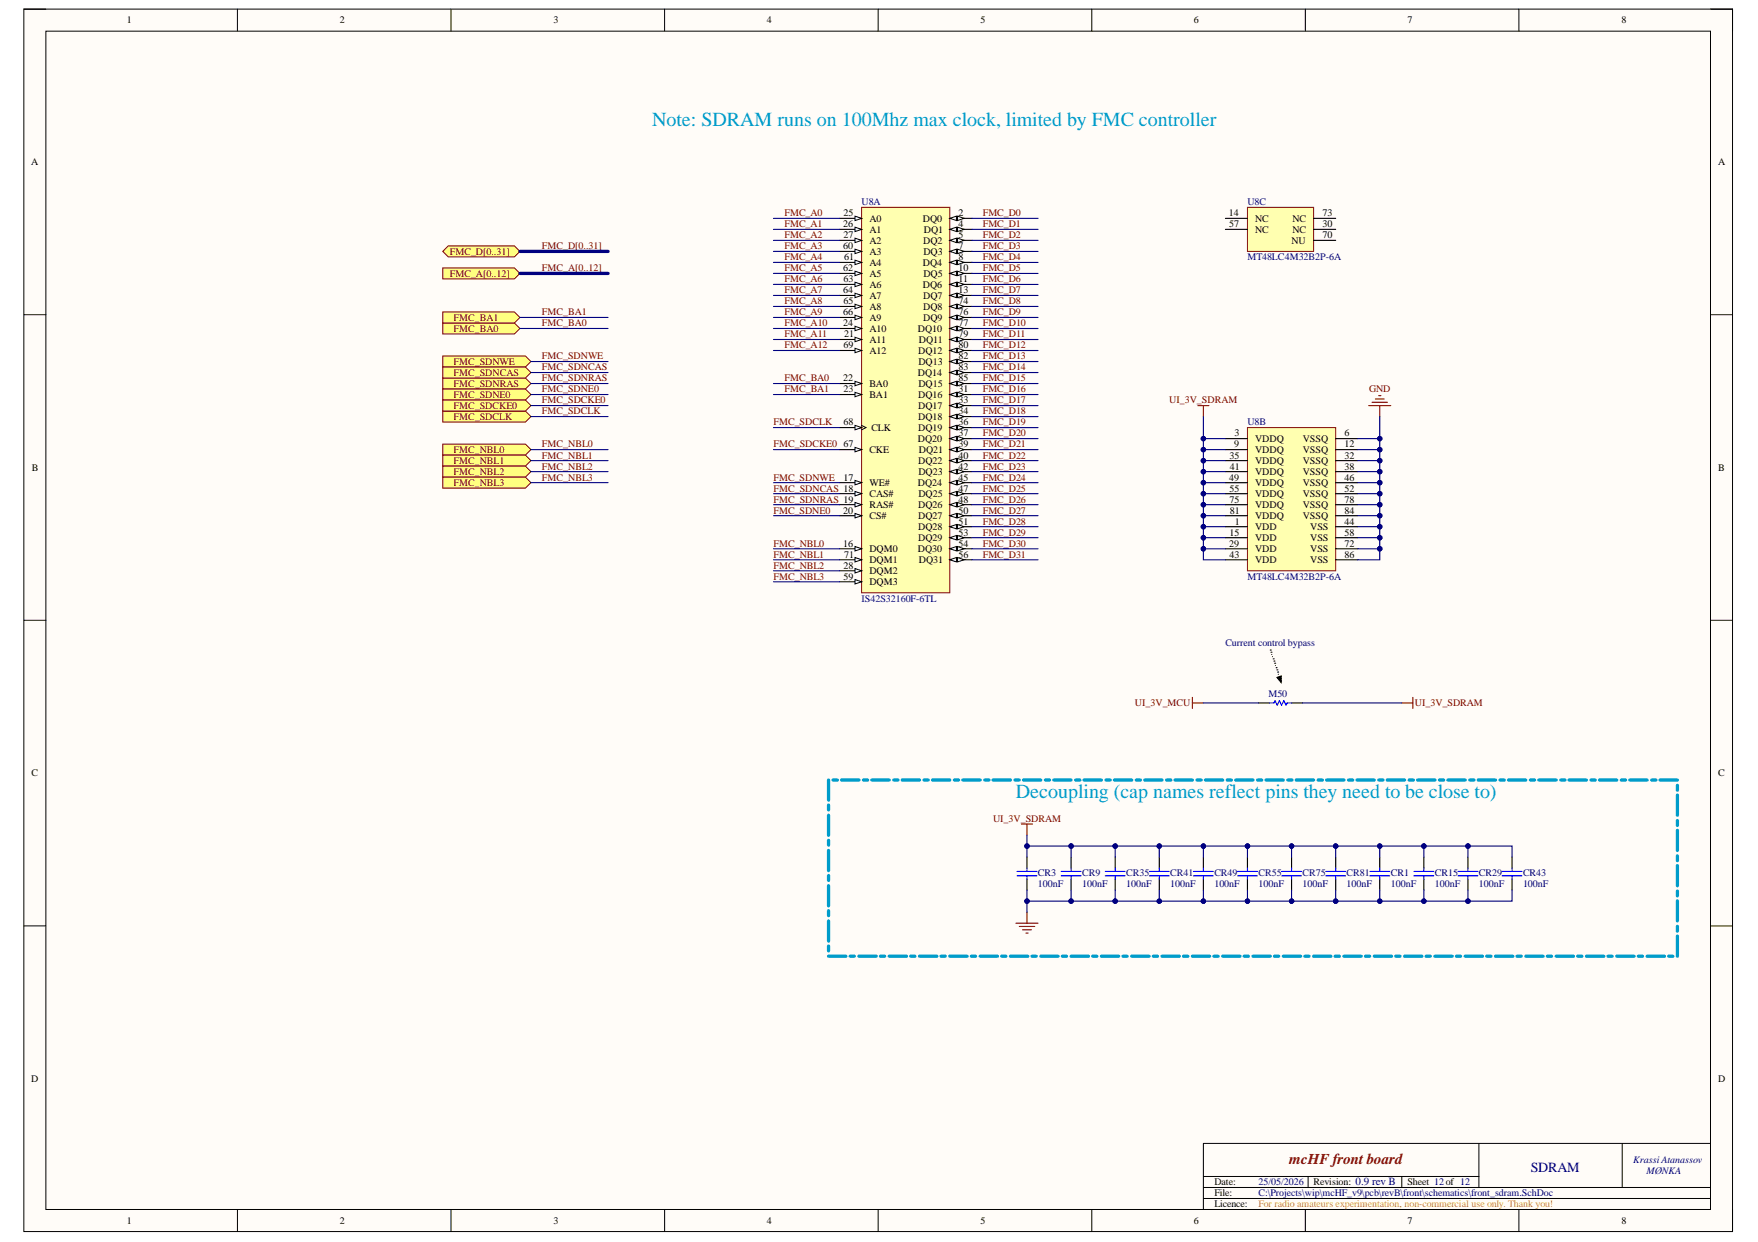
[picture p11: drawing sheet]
<svg xmlns="http://www.w3.org/2000/svg" width="297mm" height="210mm" viewBox="0 0 297 210" stroke-linecap="round" stroke-linejoin="round" font-family="sans-serif">
<defs><g id="words">
<g font-size="3.4" fill="#009cca">
<text x="110.2" y="21.3">Note: SDRAM runs on 100Mhz max clock, limited by FMC controller</text>
<text x="171.6" y="134.8">Decoupling (cap names reflect pins they need to be close to)</text>
</g>
<text font-size="2.5" fill="#800000" x="217.8" y="196.8">mcHF front board</text>
<text font-size="2.4" fill="#000080" x="258.6" y="198.1">SDRAM</text>
<g font-size="1.7">
<text x="21.4" y="4">1</text>
<text x="57.4" y="4">2</text>
<text x="93.5" y="4">3</text>
<text x="129.6" y="4">4</text>
<text x="165.7" y="4">5</text>
<text x="201.7" y="4">6</text>
<text x="237.8" y="4">7</text>
<text x="274" y="4">8</text>
<text x="5.3" y="27.9">A</text>
<text x="290.3" y="27.9">A</text>
<text x="142.5" y="38.4">26</text>
<text x="142.5" y="36.6">25</text>
<text x="142.5" y="40.3">27</text>
<text x="146.9" y="37.5">A0</text>
<text x="146.9" y="39.3">A1</text>
<text x="146.9" y="41.2">A2</text>
<text x="155.9" y="37.5">DQ0</text>
<text x="156" y="41.2">DQ2</text>
<text x="156.1" y="39.3">DQ1</text>
<text x="162" y="36.6">2</text>
<text x="162" y="38.4">4</text>
<text x="162" y="40.3">5</text>
<text x="207.6" y="36.6">14</text>
<text x="207.7" y="38.4">57</text>
<text x="212.1" y="37.5">NC</text>
<text x="212.1" y="39.3">NC</text>
<text x="218.2" y="41.2">NU</text>
<text x="218.4" y="39.3">NC</text>
<text x="218.4" y="37.5">NC</text>
<text x="223.5" y="38.4">30</text>
<text x="223.5" y="40.3">70</text>
<text x="223.5" y="36.6">73</text>
<text x="142.5" y="42.1">60</text>
<text x="142.5" y="45.9">62</text>
<text x="142.5" y="47.7">63</text>
<text x="142.6" y="44">61</text>
<text x="146.9" y="43.1">A3</text>
<text x="146.9" y="44.9">A4</text>
<text x="146.9" y="46.8">A5</text>
<text x="155.9" y="44.9">DQ4</text>
<text x="156" y="43.1">DQ3</text>
<text x="156" y="46.8">DQ5</text>
<text x="162" y="42.1">7</text>
<text x="162" y="44">8</text>
<text x="162" y="45.9">10</text>
<text x="162" y="47.7">11</text>
<text x="142.5" y="49.6">64</text>
<text x="142.5" y="53.3">66</text>
<text x="142.5" y="51.4">65</text>
<text x="146.9" y="48.6">A6</text>
<text x="146.9" y="50.5">A7</text>
<text x="146.9" y="52.4">A8</text>
<text x="155.9" y="48.6">DQ6</text>
<text x="156" y="50.5">DQ7</text>
<text x="156" y="52.4">DQ8</text>
<text x="162" y="49.6">13</text>
<text x="162" y="51.4">74</text>
<text x="162" y="53.3">76</text>
<text x="142.5" y="55.2">24</text>
<text x="142.5" y="58.9">69</text>
<text x="142.6" y="57">21</text>
<text x="146.9" y="57.9">A11</text>
<text x="146.9" y="56.1">A10</text>
<text x="146.9" y="54.2">A9</text>
<text x="146.9" y="59.8">A12</text>
<text x="155.1" y="56.1">DQ10</text>
<text x="155.1" y="59.8">DQ12</text>
<text x="155.3" y="57.9">DQ11</text>
<text x="156" y="54.2">DQ9</text>
<text x="162" y="55.2">77</text>
<text x="162" y="57">79</text>
<text x="162" y="58.9">80</text>
<text x="142.5" y="64.4">22</text>
<text x="146.9" y="65.4">BA0</text>
<text x="155.1" y="63.5">DQ14</text>
<text x="155.2" y="61.7">DQ13</text>
<text x="155.2" y="65.4">DQ15</text>
<text x="162" y="60.7">82</text>
<text x="162" y="62.6">83</text>
<text x="162" y="64.4">85</text>
<text x="142.5" y="71.9">68</text>
<text x="142.5" y="66.3">23</text>
<text x="146.9" y="67.2">BA1</text>
<text x="155.1" y="67.2">DQ16</text>
<text x="155.1" y="69.1">DQ17</text>
<text x="155.1" y="71">DQ18</text>
<text x="162" y="66.3">31</text>
<text x="162" y="68.2">33</text>
<text x="162" y="70">34</text>
<text x="162" y="71.9">36</text>
<text x="142.5" y="75.6">67</text>
<text x="146.9" y="76.5">CKE</text>
<text x="147.2" y="72.8">CLK</text>
<text x="155.1" y="74.7">DQ20</text>
<text x="155.1" y="72.8">DQ19</text>
<text x="155.3" y="76.5">DQ21</text>
<text x="162" y="73.7">37</text>
<text x="162" y="75.6">39</text>
<text x="162" y="77.5">40</text>
<text x="207.7" y="77.5">35</text>
<text x="208.5" y="75.6">9</text>
<text x="208.6" y="73.7">3</text>
<text x="212.1" y="74.7">VDDQ</text>
<text x="212.1" y="76.5">VDDQ</text>
<text x="220.1" y="74.7">VSSQ</text>
<text x="220.1" y="76.5">VSSQ</text>
<text x="227.2" y="73.7">6</text>
<text x="227.2" y="75.6">12</text>
<text x="227.2" y="77.5">32</text>
<text x="5.4" y="79.6">B</text>
<text x="142.5" y="81.2">17</text>
<text x="146.9" y="82.2">WE#</text>
<text x="155.1" y="82.2">DQ24</text>
<text x="155.1" y="78.4">DQ22</text>
<text x="155.2" y="80.3">DQ23</text>
<text x="162" y="79.4">42</text>
<text x="162" y="81.2">45</text>
<text x="162" y="83.1">47</text>
<text x="207.7" y="81.2">49</text>
<text x="207.7" y="83.1">55</text>
<text x="207.8" y="79.4">41</text>
<text x="212.1" y="78.4">VDDQ</text>
<text x="212.1" y="80.3">VDDQ</text>
<text x="212.1" y="82.2">VDDQ</text>
<text x="220.1" y="78.4">VSSQ</text>
<text x="220.1" y="80.3">VSSQ</text>
<text x="220.1" y="82.2">VSSQ</text>
<text x="227.2" y="79.4">38</text>
<text x="227.2" y="81.2">46</text>
<text x="227.2" y="83.1">52</text>
<text x="290.3" y="79.6">B</text>
<text x="142.5" y="86.8">20</text>
<text x="146.9" y="84">CAS#</text>
<text x="146.9" y="85.9">RAS#</text>
<text x="146.9" y="87.7">CS#</text>
<text x="155.1" y="85.9">DQ26</text>
<text x="155.1" y="87.7">DQ27</text>
<text x="155.1" y="89.6">DQ28</text>
<text x="155.2" y="84">DQ25</text>
<text x="162" y="84.9">48</text>
<text x="162" y="86.8">50</text>
<text x="162" y="88.7">51</text>
<text x="207.7" y="84.9">75</text>
<text x="207.8" y="86.8">81</text>
<text x="208.6" y="88.7">1</text>
<text x="212.1" y="89.6">VDD</text>
<text x="212.1" y="84">VDDQ</text>
<text x="212.1" y="85.9">VDDQ</text>
<text x="212.1" y="87.7">VDDQ</text>
<text x="220.1" y="84">VSSQ</text>
<text x="220.1" y="85.9">VSSQ</text>
<text x="220.1" y="87.7">VSSQ</text>
<text x="221.4" y="89.6">VSS</text>
<text x="227.2" y="88.7">44</text>
<text x="227.2" y="84.9">78</text>
<text x="227.2" y="86.8">84</text>
<text x="142.5" y="92.4">16</text>
<text x="142.6" y="94.2">71</text>
<text x="146.9" y="93.3">DQM0</text>
<text x="146.9" y="95.2">DQM1</text>
<text x="155.1" y="93.3">DQ30</text>
<text x="155.1" y="91.5">DQ29</text>
<text x="155.3" y="95.2">DQ31</text>
<text x="162" y="90.5">53</text>
<text x="162" y="92.4">54</text>
<text x="162" y="94.2">56</text>
<text x="207.7" y="92.4">29</text>
<text x="207.7" y="90.5">15</text>
<text x="207.7" y="94.2">43</text>
<text x="212.1" y="91.5">VDD</text>
<text x="212.1" y="93.3">VDD</text>
<text x="212.1" y="95.2">VDD</text>
<text x="221.4" y="91.5">VSS</text>
<text x="221.4" y="93.3">VSS</text>
<text x="221.4" y="95.2">VSS</text>
<text x="227.2" y="90.5">58</text>
<text x="227.2" y="92.4">72</text>
<text x="227.2" y="94.2">86</text>
<text x="142.5" y="96.1">28</text>
<text x="142.5" y="98">59</text>
<text x="146.9" y="97">DQM2</text>
<text x="146.9" y="98.9">DQM3</text>
<text x="5.3" y="131.2">C</text>
<text x="290.3" y="131.2">C</text>
<text x="5.3" y="182.9">D</text>
<text x="290.3" y="182.9">D</text>
<text x="205.2" y="200.3">Date:</text>
<text x="205.2" y="202.2">File:</text>
<text x="221.9" y="200.3">Revision: 0.9 rev B</text>
<text x="237.8" y="200.3">Sheet 12 of 12</text>
<text x="21.4" y="206.8">1</text>
<text x="57.4" y="206.8">2</text>
<text x="93.5" y="206.8">3</text>
<text x="129.6" y="206.8">4</text>
<text x="165.7" y="206.8">5</text>
<text x="201.7" y="206.8">6</text>
<text x="205.2" y="204">Licence:</text>
<text x="237.8" y="206.8">7</text>
<text x="274" y="206.8">8</text>
</g>
<g font-size="1.7" fill="#000080">
<text x="145.6" y="34.7">U8A</text>
<text x="210.8" y="34.7">U8C</text>
<text x="210.8" y="44">MT48LC4M32B2P-6A</text>
<text x="210.8" y="71.9">U8B</text>
<text x="145.6" y="101.7">IS42S32160F-6TL</text>
<text x="210.8" y="98">MT48LC4M32B2P-6A</text>
<text x="207" y="109.1">Current control bypass</text>
<text x="214.3" y="117.9">M50</text>
<text x="175.4" y="148">CR3</text>
<text x="175.4" y="149.9">100nF</text>
<text x="182.8" y="148">CR9</text>
<text x="182.8" y="149.9">100nF</text>
<text x="190.3" y="148">CR35</text>
<text x="190.3" y="149.9">100nF</text>
<text x="197.7" y="148">CR41</text>
<text x="197.7" y="149.9">100nF</text>
<text x="205.2" y="148">CR49</text>
<text x="205.2" y="149.9">100nF</text>
<text x="212.6" y="148">CR55</text>
<text x="212.6" y="149.9">100nF</text>
<text x="220.1" y="148">CR75</text>
<text x="220.1" y="149.9">100nF</text>
<text x="227.5" y="148">CR81</text>
<text x="227.5" y="149.9">100nF</text>
<text x="235" y="148">CR1</text>
<text x="235" y="149.9">100nF</text>
<text x="242.4" y="148">CR15</text>
<text x="242.4" y="149.9">100nF</text>
<text x="249.9" y="148">CR29</text>
<text x="249.9" y="149.9">100nF</text>
<text x="257.3" y="148">CR43</text>
<text x="257.3" y="149.9">100nF</text>
<text x="275.9" y="196.6">Krassi Atanassov</text>
<text x="212.6" y="200.3">25/05/2026</text>
<text x="212.6" y="202.2">C:\Projects\wip\mcHF_v9\pcb\revB\front\schematics\front_sdram.SchDoc</text>
<text x="278.2" y="198.5">MØNKA</text>
</g>
<g font-size="1.7" fill="#800000">
<text x="132.6" y="36.6">FMC_A0</text>
<text x="132.6" y="38.4">FMC_A1</text>
<text x="132.6" y="40.3">FMC_A2</text>
<text x="166.1" y="36.6">FMC_D0</text>
<text x="166.1" y="38.4">FMC_D1</text>
<text x="166.1" y="40.3">FMC_D2</text>
<text x="76" y="46.8">FMC_A[0..12]</text>
<text x="76" y="43.1">FMC_D[0..31]</text>
<text x="91.6" y="42.1">FMC_D[0..31]</text>
<text x="91.6" y="45.9">FMC_A[0..12]</text>
<text x="132.6" y="42.1">FMC_A3</text>
<text x="132.6" y="44">FMC_A4</text>
<text x="132.6" y="45.9">FMC_A5</text>
<text x="132.6" y="47.7">FMC_A6</text>
<text x="166.1" y="42.1">FMC_D3</text>
<text x="166.1" y="44">FMC_D4</text>
<text x="166.1" y="45.9">FMC_D5</text>
<text x="166.1" y="47.7">FMC_D6</text>
<text x="91.6" y="53.3">FMC_BA1</text>
<text x="132.6" y="49.6">FMC_A7</text>
<text x="132.6" y="51.4">FMC_A8</text>
<text x="132.6" y="53.3">FMC_A9</text>
<text x="166.1" y="49.6">FMC_D7</text>
<text x="166.1" y="51.4">FMC_D8</text>
<text x="166.1" y="53.3">FMC_D9</text>
<text x="76.6" y="56.1">FMC_BA0</text>
<text x="76.6" y="54.2">FMC_BA1</text>
<text x="91.6" y="55.2">FMC_BA0</text>
<text x="132.6" y="55.2">FMC_A10</text>
<text x="132.6" y="57">FMC_A11</text>
<text x="132.6" y="58.9">FMC_A12</text>
<text x="166.1" y="55.2">FMC_D10</text>
<text x="166.1" y="57">FMC_D11</text>
<text x="166.1" y="58.9">FMC_D12</text>
<text x="76.6" y="61.7">FMC_SDNWE</text>
<text x="76.6" y="65.4">FMC_SDNRAS</text>
<text x="76.6" y="63.5">FMC_SDNCAS</text>
<text x="91.6" y="60.7">FMC_SDNWE</text>
<text x="91.6" y="62.6">FMC_SDNCAS</text>
<text x="91.6" y="64.4">FMC_SDNRAS</text>
<text x="132.6" y="64.4">FMC_BA0</text>
<text x="166.1" y="60.7">FMC_D13</text>
<text x="166.1" y="62.6">FMC_D14</text>
<text x="166.1" y="64.4">FMC_D15</text>
<text x="76.6" y="71">FMC_SDCLK</text>
<text x="76.6" y="67.2">FMC_SDNE0</text>
<text x="76.6" y="69.1">FMC_SDCKE0</text>
<text x="91.6" y="66.3">FMC_SDNE0</text>
<text x="91.6" y="68.2">FMC_SDCKE0</text>
<text x="91.6" y="70">FMC_SDCLK</text>
<text x="130.7" y="71.9">FMC_SDCLK</text>
<text x="132.6" y="66.3">FMC_BA1</text>
<text x="166.1" y="66.3">FMC_D16</text>
<text x="166.1" y="68.2">FMC_D17</text>
<text x="166.1" y="70">FMC_D18</text>
<text x="166.1" y="71.9">FMC_D19</text>
<text x="197.6" y="68.2">UI_3V_SDRAM</text>
<text x="231.3" y="66.3">GND</text>
<text x="76.6" y="76.5">FMC_NBL0</text>
<text x="91.6" y="75.6">FMC_NBL0</text>
<text x="91.6" y="77.5">FMC_NBL1</text>
<text x="130.7" y="75.6">FMC_SDCKE0</text>
<text x="166.1" y="73.7">FMC_D20</text>
<text x="166.1" y="75.6">FMC_D21</text>
<text x="166.1" y="77.5">FMC_D22</text>
<text x="76.6" y="78.4">FMC_NBL1</text>
<text x="76.6" y="80.3">FMC_NBL2</text>
<text x="76.6" y="82.2">FMC_NBL3</text>
<text x="91.6" y="79.4">FMC_NBL2</text>
<text x="91.6" y="81.2">FMC_NBL3</text>
<text x="130.7" y="81.2">FMC_SDNWE</text>
<text x="130.7" y="83.1">FMC_SDNCAS 18</text>
<text x="166.1" y="79.4">FMC_D23</text>
<text x="166.1" y="81.2">FMC_D24</text>
<text x="166.1" y="83.1">FMC_D25</text>
<text x="130.7" y="84.9">FMC_SDNRAS 19</text>
<text x="130.7" y="86.8">FMC_SDNE0</text>
<text x="166.1" y="84.9">FMC_D26</text>
<text x="166.1" y="86.8">FMC_D27</text>
<text x="166.1" y="88.7">FMC_D28</text>
<text x="130.7" y="94.2">FMC_NBL1</text>
<text x="130.7" y="92.4">FMC_NBL0</text>
<text x="166.1" y="90.5">FMC_D29</text>
<text x="166.1" y="92.4">FMC_D30</text>
<text x="166.1" y="94.2">FMC_D31</text>
<text x="130.7" y="98">FMC_NBL3</text>
<text x="130.7" y="96.1">FMC_NBL2</text>
<text x="191.8" y="119.4">UI_3V_MCU</text>
<text x="239.1" y="119.4">UI_3V_SDRAM</text>
<text x="167.8" y="138.9">UI_3V_SDRAM</text>
</g>
<text font-size="1.7" fill="#f90" x="212.6" y="204">For radio amateurs experimentation, non-commercial use only. Thank you!</text>
</g></defs>
<path d="M4 1.5h288.7v206.6h-288.7z" fill-rule="evenodd" fill="#fffcf8"/>
<path d="M4 1.5h288.7v206.6h-288.7z" fill="none" stroke="#000" stroke-width=".17"/>
<path d="M7.8 5.3h281.2v199.1h-281.2z" fill-rule="evenodd" fill="#fffcf8"/>
<g fill="none" stroke="#000" stroke-width=".17">
<path d="M4 1.5h3.8M7.8 5.3h281.2v199.1h-281.2zM40.1 1.5v3.8M76.2 1.5v3.8M112.3 1.5v3.8M148.4 1.5v3.8M184.5 1.5v3.8M220.6 1.5v3.8M256.6 1.5v3.8M289 1.5h3.7v3.8M4 53.2h3.8M289 53.2h3.7"/>
<path d="M4 104.8h3.8M289 104.8h3.7M4 156.5h3.8M289 156.5h3.7M203.3 198.8h46.6M221 198.8v1.9M236.9 198.8v1.9M249.9 193.2v7.5M274.1 193.2v7.5M289 193.2h-85.7v11.2M40.1 204.4v3.7M76.2 204.4v3.7"/>
<path d="M112.3 204.4v3.7M148.4 204.4v3.7M184.5 204.4v3.7M203.3 200.7h85.7M203.3 202.5h85.7M220.6 204.4v3.7M256.6 204.4v3.7M292.7 204.4v3.7"/>
</g>
<path d="M145.6 35h14.9v65.2h-14.9z" fill-rule="evenodd" fill="#ffffb0"/>
<path d="M145.6 35h14.9v65.2h-14.9z" fill="none" stroke="#800000" stroke-width=".17"/>
<path d="M160.5 36.9h3.7" fill="none" stroke="#000" stroke-width=".18"/>
<path d="M160.5 36.9l1.1-.4v.8z" fill="#f8fcff"/>
<path d="M160.5 36.9l1.1-.4v.8z" fill="none" stroke="#000" stroke-width=".17"/>
<path d="M161.8 36.5l1.1 .4-1.1 .4z" fill="#f8fcff"/>
<path d="M161.8 36.5l1.1 .4-1.1 .4z" fill="none" stroke="#000" stroke-width=".17"/>
<path d="M160.5 38.8h3.7" fill="none" stroke="#000" stroke-width=".18"/>
<path d="M160.5 38.8l1.1-.4v.7z" fill="#f8fcff"/>
<path d="M160.5 38.8l1.1-.4v.7z" fill="none" stroke="#000" stroke-width=".17"/>
<path d="M161.8 38.4l1.1 .4-1.1 .3z" fill="#f8fcff"/>
<path d="M161.8 38.4l1.1 .4-1.1 .3z" fill="none" stroke="#000" stroke-width=".17"/>
<path d="M160.5 40.6h3.7" fill="none" stroke="#000" stroke-width=".18"/>
<path d="M160.5 40.6l1.1-.3v.7z" fill="#f8fcff"/>
<path d="M160.5 40.6l1.1-.3v.7z" fill="none" stroke="#000" stroke-width=".17"/>
<path d="M161.8 40.3l1.1 .3-1.1 .4z" fill="#f8fcff"/>
<path d="M161.8 40.3l1.1 .3-1.1 .4z" fill="none" stroke="#000" stroke-width=".17"/>
<path d="M160.5 42.5h3.7" fill="none" stroke="#000" stroke-width=".18"/>
<path d="M160.5 42.5l1.1-.4v.8z" fill="#f8fcff"/>
<path d="M160.5 42.5l1.1-.4v.8z" fill="none" stroke="#000" stroke-width=".17"/>
<path d="M161.8 42.1l1.1 .4-1.1 .4z" fill="#f8fcff"/>
<path d="M161.8 42.1l1.1 .4-1.1 .4z" fill="none" stroke="#000" stroke-width=".17"/>
<path d="M160.5 44.3h3.7" fill="none" stroke="#000" stroke-width=".18"/>
<path d="M160.5 44.3l1.1-.3v.7z" fill="#f8fcff"/>
<path d="M160.5 44.3l1.1-.3v.7z" fill="none" stroke="#000" stroke-width=".17"/>
<path d="M161.8 44l1.1 .3-1.1 .4z" fill="#f8fcff"/>
<path d="M161.8 44l1.1 .3-1.1 .4z" fill="none" stroke="#000" stroke-width=".17"/>
<path d="M160.5 46.2h3.7" fill="none" stroke="#000" stroke-width=".18"/>
<path d="M160.5 46.2l1.1-.4v.8z" fill="#f8fcff"/>
<path d="M160.5 46.2l1.1-.4v.8z" fill="none" stroke="#000" stroke-width=".17"/>
<path d="M161.8 45.8l1.1 .4-1.1 .4z" fill="#f8fcff"/>
<path d="M161.8 45.8l1.1 .4-1.1 .4z" fill="none" stroke="#000" stroke-width=".17"/>
<path d="M160.5 48.1h3.7" fill="none" stroke="#000" stroke-width=".18"/>
<path d="M160.5 48.1l1.1-.4v.7z" fill="#f8fcff"/>
<path d="M160.5 48.1l1.1-.4v.7z" fill="none" stroke="#000" stroke-width=".17"/>
<path d="M161.8 47.7l1.1 .4-1.1 .3z" fill="#f8fcff"/>
<path d="M161.8 47.7l1.1 .4-1.1 .3z" fill="none" stroke="#000" stroke-width=".17"/>
<path d="M160.5 49.9h3.7" fill="none" stroke="#000" stroke-width=".18"/>
<path d="M160.5 49.9l1.1-.3v.7z" fill="#f8fcff"/>
<path d="M160.5 49.9l1.1-.3v.7z" fill="none" stroke="#000" stroke-width=".17"/>
<path d="M161.8 49.6l1.1 .3-1.1 .4z" fill="#f8fcff"/>
<path d="M161.8 49.6l1.1 .3-1.1 .4z" fill="none" stroke="#000" stroke-width=".17"/>
<path d="M141.9 92.7h3.7" fill="none" stroke="#000" stroke-width=".18"/>
<path d="M144.5 92.4l1.1 .3-1.1 .4z" fill="#f8fcff"/>
<path d="M144.5 92.4l1.1 .3-1.1 .4z" fill="none" stroke="#000" stroke-width=".17"/>
<path d="M141.9 57.4h3.7" fill="none" stroke="#000" stroke-width=".18"/>
<path d="M144.5 57l1.1 .4-1.1 .3z" fill="#f8fcff"/>
<path d="M144.5 57l1.1 .4-1.1 .3z" fill="none" stroke="#000" stroke-width=".17"/>
<path d="M141.9 55.5h3.7" fill="none" stroke="#000" stroke-width=".18"/>
<path d="M144.5 55.1l1.1 .4-1.1 .4z" fill="#f8fcff"/>
<path d="M144.5 55.1l1.1 .4-1.1 .4z" fill="none" stroke="#000" stroke-width=".17"/>
<path d="M141.9 36.9h3.7" fill="none" stroke="#000" stroke-width=".18"/>
<path d="M144.5 36.5l1.1 .4-1.1 .4z" fill="#f8fcff"/>
<path d="M144.5 36.5l1.1 .4-1.1 .4z" fill="none" stroke="#000" stroke-width=".17"/>
<path d="M141.9 38.8h3.7" fill="none" stroke="#000" stroke-width=".18"/>
<path d="M144.5 38.4l1.1 .4-1.1 .3z" fill="#f8fcff"/>
<path d="M144.5 38.4l1.1 .4-1.1 .3z" fill="none" stroke="#000" stroke-width=".17"/>
<path d="M141.9 40.6h3.7" fill="none" stroke="#000" stroke-width=".18"/>
<path d="M144.5 40.3l1.1 .3-1.1 .4z" fill="#f8fcff"/>
<path d="M144.5 40.3l1.1 .3-1.1 .4z" fill="none" stroke="#000" stroke-width=".17"/>
<path d="M141.9 96.5h3.7" fill="none" stroke="#000" stroke-width=".18"/>
<path d="M144.5 96.1l1.1 .4-1.1 .3z" fill="#f8fcff"/>
<path d="M144.5 96.1l1.1 .4-1.1 .3z" fill="none" stroke="#000" stroke-width=".17"/>
<path d="M160.5 66.7h3.7" fill="none" stroke="#000" stroke-width=".18"/>
<path d="M160.5 66.7l1.1-.4v.8z" fill="#f8fcff"/>
<path d="M160.5 66.7l1.1-.4v.8z" fill="none" stroke="#000" stroke-width=".17"/>
<path d="M161.8 66.3l1.1 .4-1.1 .4z" fill="#f8fcff"/>
<path d="M161.8 66.3l1.1 .4-1.1 .4z" fill="none" stroke="#000" stroke-width=".17"/>
<path d="M160.5 68.5h3.7" fill="none" stroke="#000" stroke-width=".18"/>
<path d="M160.5 68.5l1.1-.3v.7z" fill="#f8fcff"/>
<path d="M160.5 68.5l1.1-.3v.7z" fill="none" stroke="#000" stroke-width=".17"/>
<path d="M161.8 68.2l1.1 .3-1.1 .4z" fill="#f8fcff"/>
<path d="M161.8 68.2l1.1 .3-1.1 .4z" fill="none" stroke="#000" stroke-width=".17"/>
<path d="M160.5 70.4h3.7" fill="none" stroke="#000" stroke-width=".18"/>
<path d="M160.5 70.4l1.1-.4v.8z" fill="#f8fcff"/>
<path d="M160.5 70.4l1.1-.4v.8z" fill="none" stroke="#000" stroke-width=".17"/>
<path d="M161.8 70l1.1 .4-1.1 .4z" fill="#f8fcff"/>
<path d="M161.8 70l1.1 .4-1.1 .4z" fill="none" stroke="#000" stroke-width=".17"/>
<path d="M160.5 72.3h3.7" fill="none" stroke="#000" stroke-width=".18"/>
<path d="M160.5 72.3l1.1-.4v.7z" fill="#f8fcff"/>
<path d="M160.5 72.3l1.1-.4v.7z" fill="none" stroke="#000" stroke-width=".17"/>
<path d="M161.8 71.9l1.1 .4-1.1 .3z" fill="#f8fcff"/>
<path d="M161.8 71.9l1.1 .4-1.1 .3z" fill="none" stroke="#000" stroke-width=".17"/>
<path d="M160.5 74.1h3.7" fill="none" stroke="#000" stroke-width=".18"/>
<path d="M160.5 74.1l1.1-.3v.7z" fill="#f8fcff"/>
<path d="M160.5 74.1l1.1-.3v.7z" fill="none" stroke="#000" stroke-width=".17"/>
<path d="M161.8 73.8l1.1 .3-1.1 .4z" fill="#f8fcff"/>
<path d="M161.8 73.8l1.1 .3-1.1 .4z" fill="none" stroke="#000" stroke-width=".17"/>
<path d="M160.5 76h3.7" fill="none" stroke="#000" stroke-width=".18"/>
<path d="M160.5 76l1.1-.4v.8z" fill="#f8fcff"/>
<path d="M160.5 76l1.1-.4v.8z" fill="none" stroke="#000" stroke-width=".17"/>
<path d="M161.8 75.6l1.1 .4-1.1 .4z" fill="#f8fcff"/>
<path d="M161.8 75.6l1.1 .4-1.1 .4z" fill="none" stroke="#000" stroke-width=".17"/>
<path d="M160.5 77.8h3.7" fill="none" stroke="#000" stroke-width=".18"/>
<path d="M160.5 77.8l1.1-.3v.7z" fill="#f8fcff"/>
<path d="M160.5 77.8l1.1-.3v.7z" fill="none" stroke="#000" stroke-width=".17"/>
<path d="M161.8 77.5l1.1 .3-1.1 .4z" fill="#f8fcff"/>
<path d="M161.8 77.5l1.1 .3-1.1 .4z" fill="none" stroke="#000" stroke-width=".17"/>
<path d="M160.5 79.7h3.7" fill="none" stroke="#000" stroke-width=".18"/>
<path d="M160.5 79.7l1.1-.4v.8z" fill="#f8fcff"/>
<path d="M160.5 79.7l1.1-.4v.8z" fill="none" stroke="#000" stroke-width=".17"/>
<path d="M161.8 79.3l1.1 .4-1.1 .4z" fill="#f8fcff"/>
<path d="M161.8 79.3l1.1 .4-1.1 .4z" fill="none" stroke="#000" stroke-width=".17"/>
<path d="M160.5 81.6h3.7" fill="none" stroke="#000" stroke-width=".18"/>
<path d="M160.5 81.6l1.1-.4v.7z" fill="#f8fcff"/>
<path d="M160.5 81.6l1.1-.4v.7z" fill="none" stroke="#000" stroke-width=".17"/>
<path d="M161.8 81.2l1.1 .4-1.1 .3z" fill="#f8fcff"/>
<path d="M161.8 81.2l1.1 .4-1.1 .3z" fill="none" stroke="#000" stroke-width=".17"/>
<path d="M160.5 83.4h3.7" fill="none" stroke="#000" stroke-width=".18"/>
<path d="M160.5 83.4l1.1-.3v.7z" fill="#f8fcff"/>
<path d="M160.5 83.4l1.1-.3v.7z" fill="none" stroke="#000" stroke-width=".17"/>
<path d="M161.8 83.1l1.1 .3-1.1 .4z" fill="#f8fcff"/>
<path d="M161.8 83.1l1.1 .3-1.1 .4z" fill="none" stroke="#000" stroke-width=".17"/>
<path d="M160.5 85.3h3.7" fill="none" stroke="#000" stroke-width=".18"/>
<path d="M160.5 85.3l1.1-.4v.8z" fill="#f8fcff"/>
<path d="M160.5 85.3l1.1-.4v.8z" fill="none" stroke="#000" stroke-width=".17"/>
<path d="M161.8 84.9l1.1 .4-1.1 .4z" fill="#f8fcff"/>
<path d="M161.8 84.9l1.1 .4-1.1 .4z" fill="none" stroke="#000" stroke-width=".17"/>
<path d="M160.5 87.2h3.7" fill="none" stroke="#000" stroke-width=".18"/>
<path d="M160.5 87.2l1.1-.4v.7z" fill="#f8fcff"/>
<path d="M160.5 87.2l1.1-.4v.7z" fill="none" stroke="#000" stroke-width=".17"/>
<path d="M161.8 86.8l1.1 .4-1.1 .3z" fill="#f8fcff"/>
<path d="M161.8 86.8l1.1 .4-1.1 .3z" fill="none" stroke="#000" stroke-width=".17"/>
<path d="M160.5 89h3.7" fill="none" stroke="#000" stroke-width=".18"/>
<path d="M160.5 89l1.1-.4v.8z" fill="#f8fcff"/>
<path d="M160.5 89l1.1-.4v.8z" fill="none" stroke="#000" stroke-width=".17"/>
<path d="M161.8 88.6l1.1 .4-1.1 .4z" fill="#f8fcff"/>
<path d="M161.8 88.6l1.1 .4-1.1 .4z" fill="none" stroke="#000" stroke-width=".17"/>
<path d="M160.5 90.9h3.7" fill="none" stroke="#000" stroke-width=".18"/>
<path d="M160.5 90.9l1.1-.4v.8z" fill="#f8fcff"/>
<path d="M160.5 90.9l1.1-.4v.8z" fill="none" stroke="#000" stroke-width=".17"/>
<path d="M161.8 90.5l1.1 .4-1.1 .4z" fill="#f8fcff"/>
<path d="M161.8 90.5l1.1 .4-1.1 .4z" fill="none" stroke="#000" stroke-width=".17"/>
<path d="M160.5 92.7h3.7" fill="none" stroke="#000" stroke-width=".18"/>
<path d="M160.5 92.7l1.1-.3v.7z" fill="#f8fcff"/>
<path d="M160.5 92.7l1.1-.3v.7z" fill="none" stroke="#000" stroke-width=".17"/>
<path d="M161.8 92.4l1.1 .3-1.1 .4z" fill="#f8fcff"/>
<path d="M161.8 92.4l1.1 .3-1.1 .4z" fill="none" stroke="#000" stroke-width=".17"/>
<path d="M160.5 94.6h3.7" fill="none" stroke="#000" stroke-width=".18"/>
<path d="M160.5 94.6l1.1-.4v.8z" fill="#f8fcff"/>
<path d="M160.5 94.6l1.1-.4v.8z" fill="none" stroke="#000" stroke-width=".17"/>
<path d="M161.8 94.2l1.1 .4-1.1 .4z" fill="#f8fcff"/>
<path d="M161.8 94.2l1.1 .4-1.1 .4z" fill="none" stroke="#000" stroke-width=".17"/>
<path d="M141.9 98.3h3.7" fill="none" stroke="#000" stroke-width=".18"/>
<path d="M144.5 97.9l1.1 .4-1.1 .4z" fill="#f8fcff"/>
<path d="M144.5 97.9l1.1 .4-1.1 .4z" fill="none" stroke="#000" stroke-width=".17"/>
<path d="M141.9 42.5h3.7" fill="none" stroke="#000" stroke-width=".18"/>
<path d="M144.5 42.1l1.1 .4-1.1 .4z" fill="#f8fcff"/>
<path d="M144.5 42.1l1.1 .4-1.1 .4z" fill="none" stroke="#000" stroke-width=".17"/>
<path d="M141.9 44.3h3.7" fill="none" stroke="#000" stroke-width=".18"/>
<path d="M144.5 44l1.1 .3-1.1 .4z" fill="#f8fcff"/>
<path d="M144.5 44l1.1 .3-1.1 .4z" fill="none" stroke="#000" stroke-width=".17"/>
<path d="M141.9 46.2h3.7" fill="none" stroke="#000" stroke-width=".18"/>
<path d="M144.5 45.8l1.1 .4-1.1 .4z" fill="#f8fcff"/>
<path d="M144.5 45.8l1.1 .4-1.1 .4z" fill="none" stroke="#000" stroke-width=".17"/>
<path d="M141.9 48.1h3.7" fill="none" stroke="#000" stroke-width=".18"/>
<path d="M144.5 47.7l1.1 .4-1.1 .3z" fill="#f8fcff"/>
<path d="M144.5 47.7l1.1 .4-1.1 .3z" fill="none" stroke="#000" stroke-width=".17"/>
<path d="M141.9 49.9h3.7" fill="none" stroke="#000" stroke-width=".18"/>
<path d="M144.5 49.6l1.1 .3-1.1 .4z" fill="#f8fcff"/>
<path d="M144.5 49.6l1.1 .3-1.1 .4z" fill="none" stroke="#000" stroke-width=".17"/>
<path d="M141.9 51.8h3.7" fill="none" stroke="#000" stroke-width=".18"/>
<path d="M144.5 51.4l1.1 .4-1.1 .4z" fill="#f8fcff"/>
<path d="M144.5 51.4l1.1 .4-1.1 .4z" fill="none" stroke="#000" stroke-width=".17"/>
<path d="M141.9 53.7h3.7" fill="none" stroke="#000" stroke-width=".18"/>
<path d="M144.5 53.3l1.1 .4-1.1 .3z" fill="#f8fcff"/>
<path d="M144.5 53.3l1.1 .4-1.1 .3z" fill="none" stroke="#000" stroke-width=".17"/>
<path d="M141.9 94.6h3.7" fill="none" stroke="#000" stroke-width=".18"/>
<path d="M144.5 94.2l1.1 .4-1.1 .4z" fill="#f8fcff"/>
<path d="M144.5 94.2l1.1 .4-1.1 .4z" fill="none" stroke="#000" stroke-width=".17"/>
<path d="M160.5 51.8h3.7" fill="none" stroke="#000" stroke-width=".18"/>
<path d="M160.5 51.8l1.1-.4v.8z" fill="#f8fcff"/>
<path d="M160.5 51.8l1.1-.4v.8z" fill="none" stroke="#000" stroke-width=".17"/>
<path d="M161.8 51.4l1.1 .4-1.1 .4z" fill="#f8fcff"/>
<path d="M161.8 51.4l1.1 .4-1.1 .4z" fill="none" stroke="#000" stroke-width=".17"/>
<path d="M160.5 53.7h3.7" fill="none" stroke="#000" stroke-width=".18"/>
<path d="M160.5 53.7l1.1-.4v.7z" fill="#f8fcff"/>
<path d="M160.5 53.7l1.1-.4v.7z" fill="none" stroke="#000" stroke-width=".17"/>
<path d="M161.8 53.3l1.1 .4-1.1 .3z" fill="#f8fcff"/>
<path d="M161.8 53.3l1.1 .4-1.1 .3z" fill="none" stroke="#000" stroke-width=".17"/>
<path d="M160.5 55.5h3.7" fill="none" stroke="#000" stroke-width=".18"/>
<path d="M160.5 55.5l1.1-.4v.8z" fill="#f8fcff"/>
<path d="M160.5 55.5l1.1-.4v.8z" fill="none" stroke="#000" stroke-width=".17"/>
<path d="M161.8 55.1l1.1 .4-1.1 .4z" fill="#f8fcff"/>
<path d="M161.8 55.1l1.1 .4-1.1 .4z" fill="none" stroke="#000" stroke-width=".17"/>
<path d="M160.5 57.4h3.7" fill="none" stroke="#000" stroke-width=".18"/>
<path d="M160.5 57.4l1.1-.4v.7z" fill="#f8fcff"/>
<path d="M160.5 57.4l1.1-.4v.7z" fill="none" stroke="#000" stroke-width=".17"/>
<path d="M161.8 57l1.1 .4-1.1 .3z" fill="#f8fcff"/>
<path d="M161.8 57l1.1 .4-1.1 .3z" fill="none" stroke="#000" stroke-width=".17"/>
<path d="M160.5 59.2h3.7" fill="none" stroke="#000" stroke-width=".18"/>
<path d="M160.5 59.2l1.1-.3v.7z" fill="#f8fcff"/>
<path d="M160.5 59.2l1.1-.3v.7z" fill="none" stroke="#000" stroke-width=".17"/>
<path d="M161.8 58.9l1.1 .3-1.1 .4z" fill="#f8fcff"/>
<path d="M161.8 58.9l1.1 .3-1.1 .4z" fill="none" stroke="#000" stroke-width=".17"/>
<path d="M160.5 61.1h3.7" fill="none" stroke="#000" stroke-width=".18"/>
<path d="M160.5 61.1l1.1-.4v.8z" fill="#f8fcff"/>
<path d="M160.5 61.1l1.1-.4v.8z" fill="none" stroke="#000" stroke-width=".17"/>
<path d="M161.8 60.7l1.1 .4-1.1 .4z" fill="#f8fcff"/>
<path d="M161.8 60.7l1.1 .4-1.1 .4z" fill="none" stroke="#000" stroke-width=".17"/>
<path d="M160.5 63h3.7" fill="none" stroke="#000" stroke-width=".18"/>
<path d="M160.5 63l1.1-.4v.7z" fill="#f8fcff"/>
<path d="M160.5 63l1.1-.4v.7z" fill="none" stroke="#000" stroke-width=".17"/>
<path d="M161.8 62.6l1.1 .4-1.1 .3z" fill="#f8fcff"/>
<path d="M161.8 62.6l1.1 .4-1.1 .3z" fill="none" stroke="#000" stroke-width=".17"/>
<path d="M160.5 64.8h3.7" fill="none" stroke="#000" stroke-width=".18"/>
<path d="M160.5 64.8l1.1-.4v.8z" fill="#f8fcff"/>
<path d="M160.5 64.8l1.1-.4v.8z" fill="none" stroke="#000" stroke-width=".17"/>
<path d="M161.8 64.4l1.1 .4-1.1 .4z" fill="#f8fcff"/>
<path d="M161.8 64.4l1.1 .4-1.1 .4z" fill="none" stroke="#000" stroke-width=".17"/>
<path d="M141.9 64.8h3.7" fill="none" stroke="#000" stroke-width=".18"/>
<path d="M144.5 64.4l1.1 .4-1.1 .4z" fill="#f8fcff"/>
<path d="M144.5 64.4l1.1 .4-1.1 .4z" fill="none" stroke="#000" stroke-width=".17"/>
<path d="M141.9 66.7h3.7" fill="none" stroke="#000" stroke-width=".18"/>
<path d="M144.5 66.3l1.1 .4-1.1 .4z" fill="#f8fcff"/>
<path d="M144.5 66.3l1.1 .4-1.1 .4z" fill="none" stroke="#000" stroke-width=".17"/>
<path d="M141.9 76h3.7" fill="none" stroke="#000" stroke-width=".18"/>
<path d="M144.5 75.6l1.1 .4-1.1 .4z" fill="#f8fcff"/>
<path d="M144.5 75.6l1.1 .4-1.1 .4z" fill="none" stroke="#000" stroke-width=".17"/>
<path d="M141.9 72.3h3.7" fill="none" stroke="#000" stroke-width=".18"/>
<path d="M144.5 71.9l1.1 .4-1.1 .3z" fill="#f8fcff"/>
<path d="M144.5 71.9l1.1 .4-1.1 .3zM145.6 71.9l.7 .4-.7 .3" fill="none" stroke="#000" stroke-width=".17"/>
<path d="M141.9 81.6h3.7" fill="none" stroke="#000" stroke-width=".18"/>
<path d="M144.5 81.2l1.1 .4-1.1 .3z" fill="#f8fcff"/>
<path d="M144.5 81.2l1.1 .4-1.1 .3z" fill="none" stroke="#000" stroke-width=".17"/>
<path d="M141.9 83.4h3.7" fill="none" stroke="#000" stroke-width=".18"/>
<path d="M144.5 83.1l1.1 .3-1.1 .4z" fill="#f8fcff"/>
<path d="M144.5 83.1l1.1 .3-1.1 .4z" fill="none" stroke="#000" stroke-width=".17"/>
<path d="M141.9 85.3h3.7" fill="none" stroke="#000" stroke-width=".18"/>
<path d="M144.5 84.9l1.1 .4-1.1 .4z" fill="#f8fcff"/>
<path d="M144.5 84.9l1.1 .4-1.1 .4z" fill="none" stroke="#000" stroke-width=".17"/>
<path d="M141.9 87.2h3.7" fill="none" stroke="#000" stroke-width=".18"/>
<path d="M144.5 86.8l1.1 .4-1.1 .3z" fill="#f8fcff"/>
<path d="M144.5 86.8l1.1 .4-1.1 .3z" fill="none" stroke="#000" stroke-width=".17"/>
<path d="M141.9 59.2h3.7" fill="none" stroke="#000" stroke-width=".18"/>
<path d="M144.5 58.9l1.1 .3-1.1 .4z" fill="#f8fcff"/>
<path d="M144.5 58.9l1.1 .3-1.1 .4z" fill="none" stroke="#000" stroke-width=".17"/>
<path d="M210.8 72.3h14.9v24.2h-14.9z" fill-rule="evenodd" fill="#ffffb0"/>
<path d="M210.8 72.3h14.9v24.2h-14.9z" fill="none" stroke="#800000" stroke-width=".17"/>
<g fill="none" stroke="#000" stroke-width=".19">
<path d="M207.1 74.1h3.7M207.1 76h3.7M207.1 77.8h3.7M207.1 79.7h3.7M225.7 74.1h3.7M225.7 76h3.7M225.7 77.8h3.7M225.7 79.7h3.7M207.1 89h3.7M207.1 90.9h3.7M207.1 92.7h3.7M207.1 94.6h3.7"/>
<path d="M207.1 81.6h3.7M207.1 83.4h3.7M207.1 85.3h3.7M207.1 87.2h3.7M225.7 89h3.7M225.7 90.9h3.7M225.7 92.7h3.7M225.7 94.6h3.7M225.7 81.6h3.7M225.7 83.4h3.7M225.7 85.3h3.7M225.7 87.2h3.7"/>
</g>
<path d="M210.8 35h11.2v7.5h-11.2z" fill-rule="evenodd" fill="#ffffb0"/>
<path d="M210.8 35h11.2v7.5h-11.2z" fill="none" stroke="#800000" stroke-width=".17"/>
<path d="M207.1 36.9h3.7M207.1 38.8h3.7M222 36.9h3.7M222 38.8h3.7M222 40.6h3.7" fill="none" stroke="#000" stroke-width=".19"/>
<path d="M74.8 45.3h12.1l.9 .9-.9 .9h-12.1z" fill-rule="evenodd" fill="#ffff80"/>
<path d="M74.8 45.3h12.1l.9 .9-.9 .9h-12.1z" fill="none" stroke="#800000" stroke-width=".17"/>
<path d="M75.7 41.6h11.2l.9 .9-.9 .9h-11.2l-.9-.9z" fill-rule="evenodd" fill="#ffff80"/>
<path d="M75.7 41.6h11.2l.9 .9-.9 .9h-11.2l-.9-.9z" fill="none" stroke="#800000" stroke-width=".17"/>
<path d="M74.8 54.6h12.1l.9 .9-.9 .9h-12.1z" fill-rule="evenodd" fill="#ffff80"/>
<path d="M74.8 54.6h12.1l.9 .9-.9 .9h-12.1z" fill="none" stroke="#800000" stroke-width=".17"/>
<path d="M74.8 52.7h12.1l.9 1-.9 .9h-12.1z" fill-rule="evenodd" fill="#ffff80"/>
<path d="M74.8 52.7h12.1l.9 1-.9 .9h-12.1z" fill="none" stroke="#800000" stroke-width=".17"/>
<path d="M74.8 75.1h14l.9 .9-.9 .9h-14z" fill-rule="evenodd" fill="#ffff80"/>
<path d="M74.8 75.1h14l.9 .9-.9 .9h-14z" fill="none" stroke="#800000" stroke-width=".17"/>
<path d="M74.8 76.9h14l.9 .9-.9 1h-14z" fill-rule="evenodd" fill="#ffff80"/>
<path d="M74.8 76.9h14l.9 .9-.9 1h-14z" fill="none" stroke="#800000" stroke-width=".17"/>
<path d="M74.8 60.2h14l.9 .9-.9 .9h-14z" fill-rule="evenodd" fill="#ffff80"/>
<path d="M74.8 60.2h14l.9 .9-.9 .9h-14z" fill="none" stroke="#800000" stroke-width=".17"/>
<path d="M74.8 63.9h14l.9 .9-.9 .9h-14z" fill-rule="evenodd" fill="#ffff80"/>
<path d="M74.8 63.9h14l.9 .9-.9 .9h-14z" fill="none" stroke="#800000" stroke-width=".17"/>
<path d="M74.8 62h14l.9 1-.9 .9h-14z" fill-rule="evenodd" fill="#ffff80"/>
<path d="M74.8 62h14l.9 1-.9 .9h-14z" fill="none" stroke="#800000" stroke-width=".17"/>
<path d="M74.8 69.5h14l.9 .9-.9 .9h-14z" fill-rule="evenodd" fill="#ffff80"/>
<path d="M74.8 69.5h14l.9 .9-.9 .9h-14z" fill="none" stroke="#800000" stroke-width=".17"/>
<path d="M74.8 65.7h14l.9 1-.9 .9h-14z" fill-rule="evenodd" fill="#ffff80"/>
<path d="M74.8 65.7h14l.9 1-.9 .9h-14z" fill="none" stroke="#800000" stroke-width=".17"/>
<path d="M74.8 67.6h14l.9 .9-.9 1h-14z" fill-rule="evenodd" fill="#ffff80"/>
<path d="M74.8 67.6h14l.9 .9-.9 1h-14z" fill="none" stroke="#800000" stroke-width=".17"/>
<path d="M231.3 68.5h3.7M231.8 68h2.6M232.4 67.4h1.5M232.9 66.9h.4M233.1 68.5v1.9M171.7 156h3.7M172.2 156.6h2.6M172.8 157.1h1.5M173.3 157.7h.4M173.5 154.2v1.8" fill="none" stroke="#800000" stroke-width=".19"/>
<path d="M74.8 78.8h14l.9 .9-.9 .9h-14z" fill-rule="evenodd" fill="#ffff80"/>
<path d="M74.8 78.8h14l.9 .9-.9 .9h-14z" fill="none" stroke="#800000" stroke-width=".17"/>
<path d="M74.8 80.6h14l.9 1-.9 .9h-14z" fill-rule="evenodd" fill="#ffff80"/>
<path d="M74.8 80.6h14l.9 1-.9 .9h-14z" fill="none" stroke="#800000" stroke-width=".17"/>
<g fill="none" stroke="#009cca" stroke-width=".56">
<path d="M140 131.8v3.4M140 136.1v.8M140 137.8v3.4M140.8 131.8h.7M142.2 131.8h2.9M145.9 131.8h.7M147.3 131.8h2.9M151 131.8h.7M152.4 131.8h3M156.1 131.8h.7M157.6 131.8h2.9M161.3 131.8h.7"/>
<path d="M162.7 131.8h2.9M166.4 131.8h.7M167.8 131.8h2.9M171.5 131.8h.7M172.9 131.8h3M176.6 131.8h.7M178 131.8h3M181.7 131.8h.8M183.2 131.8h2.9M186.9 131.8h.7M188.3 131.8h2.9M192 131.8h.7"/>
<path d="M193.4 131.8h2.9M197.1 131.8h.7M198.5 131.8h3M202.2 131.8h.7M203.7 131.8h2.9M207.4 131.8h.7M208.8 131.8h2.9M212.5 131.8h.7M213.9 131.8h2.9M217.6 131.8h.7M219 131.8h3M222.7 131.8h.7"/>
<path d="M224.2 131.8h2.9M227.9 131.8h.7M229.3 131.8h2.9M233 131.8h.7M234.4 131.8h2.9M238.1 131.8h.7M239.5 131.8h2.9M243.2 131.8h.7M244.6 131.8h3M248.3 131.8h.8M249.8 131.8h2.9M253.5 131.8h.7"/>
<path d="M254.9 131.8h2.9M258.6 131.8h.7M260 131.8h2.9M263.7 131.8h.7M265.1 131.8h3M268.8 131.8h.7M270.3 131.8h2.9M273.9 131.8h.8M275.4 131.8h2.9M279.1 131.8h.7M280.5 131.8h2.9M283.4 132.7v.9"/>
<path d="M283.4 134.4v3.4M283.4 138.7v.8M140 142v.8M140 143.7v3.4M140 148v.8M140 149.7v3.4M140 153.9v.8M140 155.6v3.4M140 159.9v.8M283.4 140.3v3.4M283.4 144.6v.9M283.4 146.3v3.4"/>
<path d="M283.4 150.6v.8M283.4 152.2v3.4M283.4 156.5v.9M283.4 158.2v3.4M140 161.6h2.9M143.6 161.6h.7M145.1 161.6h2.9M148.8 161.6h.7M150.2 161.6h3M153.9 161.6h.7M155.4 161.6h2.9M159 161.6h.7"/>
<path d="M160.5 161.6h2.9M164.1 161.6h.7M165.6 161.6h2.9M169.2 161.6h.8M170.7 161.6h3M174.4 161.6h.7M175.9 161.6h2.9M179.5 161.6h.7M181 161.6h2.9M184.6 161.6h.7M186.1 161.6h2.9M189.7 161.6h.8"/>
<path d="M191.2 161.6h3M194.9 161.6h.7M196.3 161.6h3M200 161.6h.7M201.5 161.6h2.9M205.1 161.6h.7M206.6 161.6h2.9M210.2 161.6h.7M211.7 161.6h2.9M215.4 161.6h.7M216.8 161.6h3M220.5 161.6h.7"/>
<path d="M222 161.6h2.9M225.6 161.6h.7M227.1 161.6h2.9M230.7 161.6h.7M232.2 161.6h2.9M235.8 161.6h.7M237.3 161.6h2.9M241 161.6h.7M242.4 161.6h3M246.1 161.6h.7M247.6 161.6h2.9M251.2 161.6h.7"/>
<path d="M252.7 161.6h2.9M256.3 161.6h.7M257.8 161.6h2.9M261.4 161.6h.8M262.9 161.6h3M266.6 161.6h.7M268.1 161.6h2.9M271.7 161.6h.7M273.2 161.6h2.9M276.8 161.6h.7M278.3 161.6h2.9M281.9 161.6h.7"/>
</g>
<g fill="none" stroke="#000" stroke-width=".19">
<path d="M212.6 118.8h1.9M214.6 109.9h.1M214.8 110.2h.1M214.9 110.6h.1M215 111h.1M215.1 111.4h.1M215.2 111.7h.1M215.4 112.1h.1M215.5 112.5h.1M215.6 112.8h.1M215.7 113.2h.1M215.8 114.5l.7-.3v1.1z"/>
<path d="M215.9 113.6h.1M216 114h.1M216.1 114.3h.1M216.2 114.7h.1M216.4 115.1h.1M218.2 118.8h1.9M173.5 144.9v1.8M173.5 148.6v1.8M181 144.9v1.8M181 148.6v1.8M188.4 144.9v1.8M188.4 148.6v1.8"/>
<path d="M195.9 144.9v1.8M195.9 148.6v1.8M203.3 144.9v1.8M203.3 148.6v1.8M210.8 144.9v1.8M210.8 148.6v1.8M218.2 144.9v1.8M218.2 148.6v1.8M225.7 144.9v1.8M225.7 148.6v1.8M233.1 144.9v1.8M233.1 148.6v1.8"/>
<path d="M240.6 144.9v1.8M240.6 148.6v1.8M248 144.9v1.8M248 148.6v1.8M255.5 144.9v1.8M255.5 148.6v1.8"/>
</g>
<g fill="none" stroke="#00f" stroke-width=".19">
<path d="M214.5 118.8h.7l.2-.4 .4 .8 .4-.8 .3 .8 .4-.8 .4 .8 .2-.4h.7M171.9 148h3.3M171.9 147.3h3.3M173.5 146.7v.6M173.5 148v.6M179.3 148h3.4M179.3 147.3h3.4M181 146.7v.6M181 148v.6M186.7 148h3.4M186.7 147.3h3.4M188.4 146.7v.6"/>
<path d="M188.4 148v.6M194.2 148h3.4M194.2 147.3h3.4M195.9 146.7v.6M195.9 148v.6M201.6 148h3.4M201.6 147.3h3.4M203.3 146.7v.6M203.3 148v.6M209.1 148h3.4M209.1 147.3h3.4M210.8 146.7v.6"/>
<path d="M210.8 148v.6M216.5 148h3.4M216.5 147.3h3.4M218.2 146.7v.6M218.2 148v.6M224 148h3.4M224 147.3h3.4M225.7 146.7v.6M225.7 148v.6M231.5 148h3.3M231.5 147.3h3.3M233.1 146.7v.6"/>
<path d="M233.1 148v.6M238.9 148h3.4M238.9 147.3h3.4M240.6 146.7v.6M240.6 148v.6M246.4 148h3.3M246.4 147.3h3.3M248 146.7v.6M248 148v.6M253.8 148h3.4M253.8 147.3h3.4M255.5 146.7v.6"/>
<path d="M255.5 148v.6"/>
</g>
<path d="M215.8 114.5l.7-.3v1.1z" fill="#000"/>
<path d="M202.4 68.5h1.9M203.3 68.5v1.9M201.5 118.8h1.8M201.5 117.9v1.8M236.9 118.8h1.8M238.7 117.9v1.8M172.6 139.3h1.9M173.5 139.3v1.8" fill="none" stroke="#800000" stroke-width=".19"/>
<path d="M248 143v1.9" fill="none" stroke="#000080" stroke-width=".19"/>
<circle cx="248" cy="143" r=".37" fill="#000080"/>
<circle cx="248" cy="143" r=".37" fill="none" stroke="#000080" stroke-width=".17"/>
<path d="M87.8 42.5h14.9" fill="none" stroke="#000080" stroke-width=".56"/>
<g fill="none" stroke="#000080" stroke-width=".18">
<path d="M130.7 38.8h11.2M130.7 36.9h11.2M87.8 55.5h14.9M87.8 53.7h14.9M130.7 55.5h11.2M130.7 53.7h11.2M130.7 57.4h11.2M130.7 51.8h11.2M130.7 49.9h11.2M130.7 48.1h11.2M130.7 46.2h11.2M130.7 44.3h11.2"/>
<path d="M130.7 42.5h11.2M130.7 40.6h11.2M89.7 79.7h13M89.7 77.8h13M89.7 76h13M89.7 70.4h13M89.7 68.5h13M89.7 66.7h13M89.7 64.8h13M89.7 63h13M89.7 61.1h13M130.7 76h11.2"/>
<path d="M130.7 66.7h11.2M130.7 64.8h11.2M130.7 72.3h11.2M89.7 81.6h13M130.7 81.6h11.2M130.7 98.3h11.2M130.7 96.5h11.2M130.7 94.6h11.2M130.7 92.7h11.2M130.7 87.2h11.2M130.7 85.3h11.2M130.7 83.4h11.2"/>
</g>
<g fill="none" stroke="#000080" stroke-width=".19">
<path d="M164.2 38.8h11.2M164.2 36.9h11.2M164.2 59.2h11.2M164.2 57.4h11.2M164.2 55.5h11.2M164.2 53.7h11.2M164.2 51.8h11.2M164.2 49.9h11.2M164.2 48.1h11.2M164.2 46.2h11.2M164.2 44.4h11.2M164.2 42.5h11.2"/>
<path d="M164.2 40.6h11.2M164.2 79.7h11.2M164.2 77.8h11.2M164.2 76h11.2M164.2 74.1h11.2M164.2 72.3h11.2M164.2 70.4h11.2M164.2 68.5h11.2M164.2 66.7h11.2M164.2 64.8h11.2M164.2 63h11.2M164.2 61.1h11.2"/>
<path d="M164.2 94.6h11.2M164.2 92.7h11.2M164.2 90.9h11.2M164.2 89h11.2M164.2 87.2h11.2M164.2 85.3h11.2M164.2 83.4h11.2M164.2 81.6h11.2M255.5 150.4v1.9h-82v1.9"/>
</g>
<circle cx="248" cy="152.3" r=".37" fill="#000080"/>
<circle cx="248" cy="152.3" r=".37" fill="none" stroke="#000080" stroke-width=".17"/>
<circle cx="240.6" cy="152.3" r=".37" fill="#000080"/>
<circle cx="240.6" cy="152.3" r=".37" fill="none" stroke="#000080" stroke-width=".17"/>
<circle cx="233.1" cy="152.3" r=".37" fill="#000080"/>
<circle cx="233.1" cy="152.3" r=".37" fill="none" stroke="#000080" stroke-width=".17"/>
<circle cx="225.7" cy="152.3" r=".37" fill="#000080"/>
<circle cx="225.7" cy="152.3" r=".37" fill="none" stroke="#000080" stroke-width=".17"/>
<circle cx="218.2" cy="152.3" r=".37" fill="#000080"/>
<circle cx="218.2" cy="152.3" r=".37" fill="none" stroke="#000080" stroke-width=".17"/>
<circle cx="210.8" cy="152.3" r=".37" fill="#000080"/>
<circle cx="210.8" cy="152.3" r=".37" fill="none" stroke="#000080" stroke-width=".17"/>
<circle cx="203.3" cy="152.3" r=".37" fill="#000080"/>
<circle cx="203.3" cy="152.3" r=".37" fill="none" stroke="#000080" stroke-width=".17"/>
<circle cx="195.9" cy="152.3" r=".37" fill="#000080"/>
<circle cx="195.9" cy="152.3" r=".37" fill="none" stroke="#000080" stroke-width=".17"/>
<circle cx="188.4" cy="152.3" r=".37" fill="#000080"/>
<circle cx="188.4" cy="152.3" r=".37" fill="none" stroke="#000080" stroke-width=".17"/>
<circle cx="181" cy="152.3" r=".37" fill="#000080"/>
<circle cx="181" cy="152.3" r=".37" fill="none" stroke="#000080" stroke-width=".17"/>
<circle cx="173.5" cy="152.3" r=".37" fill="#000080"/>
<circle cx="173.5" cy="152.3" r=".37" fill="none" stroke="#000080" stroke-width=".17"/>
<path d="M173.5 141.1v1.9h82v1.9" fill="none" stroke="#000080" stroke-width=".19"/>
<circle cx="248" cy="143" r=".37" fill="#000080"/>
<circle cx="248" cy="143" r=".37" fill="none" stroke="#000080" stroke-width=".17"/>
<circle cx="240.6" cy="143" r=".37" fill="#000080"/>
<circle cx="240.6" cy="143" r=".37" fill="none" stroke="#000080" stroke-width=".17"/>
<circle cx="233.1" cy="143" r=".37" fill="#000080"/>
<circle cx="233.1" cy="143" r=".37" fill="none" stroke="#000080" stroke-width=".17"/>
<circle cx="225.7" cy="143" r=".38" fill="#000080"/>
<circle cx="225.7" cy="143" r=".38" fill="none" stroke="#000080" stroke-width=".17"/>
<circle cx="218.2" cy="143" r=".37" fill="#000080"/>
<circle cx="218.2" cy="143" r=".37" fill="none" stroke="#000080" stroke-width=".17"/>
<circle cx="210.8" cy="143" r=".37" fill="#000080"/>
<circle cx="210.8" cy="143" r=".37" fill="none" stroke="#000080" stroke-width=".17"/>
<circle cx="203.3" cy="143" r=".37" fill="#000080"/>
<circle cx="203.3" cy="143" r=".37" fill="none" stroke="#000080" stroke-width=".17"/>
<circle cx="195.9" cy="143" r=".37" fill="#000080"/>
<circle cx="195.9" cy="143" r=".37" fill="none" stroke="#000080" stroke-width=".17"/>
<circle cx="188.4" cy="143" r=".38" fill="#000080"/>
<circle cx="188.4" cy="143" r=".38" fill="none" stroke="#000080" stroke-width=".17"/>
<circle cx="181" cy="143" r=".37" fill="#000080"/>
<circle cx="181" cy="143" r=".37" fill="none" stroke="#000080" stroke-width=".17"/>
<circle cx="173.5" cy="143" r=".37" fill="#000080"/>
<circle cx="173.5" cy="143" r=".37" fill="none" stroke="#000080" stroke-width=".17"/>
<path d="M203.3 70.4v24.2h3.8M203.3 118.8h9.3" fill="none" stroke="#000080" stroke-width=".19"/>
<circle cx="203.3" cy="92.7" r=".37" fill="#000080"/>
<circle cx="203.3" cy="92.7" r=".37" fill="none" stroke="#000080" stroke-width=".17"/>
<circle cx="203.3" cy="90.9" r=".37" fill="#000080"/>
<circle cx="203.3" cy="90.9" r=".37" fill="none" stroke="#000080" stroke-width=".17"/>
<circle cx="203.3" cy="89" r=".37" fill="#000080"/>
<circle cx="203.3" cy="89" r=".37" fill="none" stroke="#000080" stroke-width=".17"/>
<circle cx="203.3" cy="87.2" r=".37" fill="#000080"/>
<circle cx="203.3" cy="87.2" r=".37" fill="none" stroke="#000080" stroke-width=".17"/>
<circle cx="203.3" cy="85.3" r=".37" fill="#000080"/>
<circle cx="203.3" cy="85.3" r=".37" fill="none" stroke="#000080" stroke-width=".17"/>
<circle cx="203.3" cy="83.4" r=".37" fill="#000080"/>
<circle cx="203.3" cy="83.4" r=".37" fill="none" stroke="#000080" stroke-width=".17"/>
<circle cx="203.3" cy="81.6" r=".37" fill="#000080"/>
<circle cx="203.3" cy="81.6" r=".37" fill="none" stroke="#000080" stroke-width=".17"/>
<circle cx="203.3" cy="79.7" r=".37" fill="#000080"/>
<circle cx="203.3" cy="79.7" r=".37" fill="none" stroke="#000080" stroke-width=".17"/>
<circle cx="203.3" cy="77.9" r=".37" fill="#000080"/>
<circle cx="203.3" cy="77.9" r=".37" fill="none" stroke="#000080" stroke-width=".17"/>
<circle cx="203.3" cy="76" r=".37" fill="#000080"/>
<circle cx="203.3" cy="76" r=".37" fill="none" stroke="#000080" stroke-width=".17"/>
<circle cx="203.3" cy="74.1" r=".37" fill="#000080"/>
<circle cx="203.3" cy="74.1" r=".37" fill="none" stroke="#000080" stroke-width=".17"/>
<path d="M203.3 92.7h3.8" fill="none" stroke="#000080" stroke-width=".19"/>
<circle cx="203.3" cy="92.7" r=".37" fill="#000080"/>
<circle cx="203.3" cy="92.7" r=".37" fill="none" stroke="#000080" stroke-width=".17"/>
<path d="M203.3 90.9h3.8" fill="none" stroke="#000080" stroke-width=".19"/>
<circle cx="203.3" cy="90.9" r=".37" fill="#000080"/>
<circle cx="203.3" cy="90.9" r=".37" fill="none" stroke="#000080" stroke-width=".17"/>
<path d="M203.3 89h3.8" fill="none" stroke="#000080" stroke-width=".19"/>
<circle cx="203.3" cy="89" r=".37" fill="#000080"/>
<circle cx="203.3" cy="89" r=".37" fill="none" stroke="#000080" stroke-width=".17"/>
<path d="M203.3 87.2h3.8" fill="none" stroke="#000080" stroke-width=".19"/>
<circle cx="203.3" cy="87.2" r=".37" fill="#000080"/>
<circle cx="203.3" cy="87.2" r=".37" fill="none" stroke="#000080" stroke-width=".17"/>
<path d="M203.3 85.3h3.8" fill="none" stroke="#000080" stroke-width=".19"/>
<circle cx="203.3" cy="85.3" r=".37" fill="#000080"/>
<circle cx="203.3" cy="85.3" r=".37" fill="none" stroke="#000080" stroke-width=".17"/>
<path d="M203.3 83.4h3.8" fill="none" stroke="#000080" stroke-width=".19"/>
<circle cx="203.3" cy="83.4" r=".37" fill="#000080"/>
<circle cx="203.3" cy="83.4" r=".37" fill="none" stroke="#000080" stroke-width=".17"/>
<path d="M203.3 81.6h3.8" fill="none" stroke="#000080" stroke-width=".19"/>
<circle cx="203.3" cy="81.6" r=".37" fill="#000080"/>
<circle cx="203.3" cy="81.6" r=".37" fill="none" stroke="#000080" stroke-width=".17"/>
<path d="M203.3 79.7h3.8" fill="none" stroke="#000080" stroke-width=".19"/>
<circle cx="203.3" cy="79.7" r=".37" fill="#000080"/>
<circle cx="203.3" cy="79.7" r=".37" fill="none" stroke="#000080" stroke-width=".17"/>
<path d="M203.3 77.8h3.8" fill="none" stroke="#000080" stroke-width=".19"/>
<circle cx="203.3" cy="77.9" r=".37" fill="#000080"/>
<circle cx="203.3" cy="77.9" r=".37" fill="none" stroke="#000080" stroke-width=".17"/>
<path d="M203.3 76h3.8" fill="none" stroke="#000080" stroke-width=".19"/>
<circle cx="203.3" cy="76" r=".37" fill="#000080"/>
<circle cx="203.3" cy="76" r=".37" fill="none" stroke="#000080" stroke-width=".17"/>
<path d="M203.3 74.1h3.8" fill="none" stroke="#000080" stroke-width=".19"/>
<circle cx="203.3" cy="74.1" r=".37" fill="#000080"/>
<circle cx="203.3" cy="74.1" r=".37" fill="none" stroke="#000080" stroke-width=".17"/>
<path d="M233.1 70.4v24.2h-3.7M220.1 118.8h16.8" fill="none" stroke="#000080" stroke-width=".19"/>
<circle cx="233.1" cy="74.1" r=".37" fill="#000080"/>
<circle cx="233.1" cy="74.1" r=".37" fill="none" stroke="#000080" stroke-width=".17"/>
<circle cx="233.1" cy="76" r=".37" fill="#000080"/>
<circle cx="233.1" cy="76" r=".37" fill="none" stroke="#000080" stroke-width=".17"/>
<circle cx="233.1" cy="77.9" r=".37" fill="#000080"/>
<circle cx="233.1" cy="77.9" r=".37" fill="none" stroke="#000080" stroke-width=".17"/>
<circle cx="233.1" cy="79.7" r=".37" fill="#000080"/>
<circle cx="233.1" cy="79.7" r=".37" fill="none" stroke="#000080" stroke-width=".17"/>
<circle cx="233.1" cy="81.6" r=".37" fill="#000080"/>
<circle cx="233.1" cy="81.6" r=".37" fill="none" stroke="#000080" stroke-width=".17"/>
<circle cx="233.1" cy="83.4" r=".37" fill="#000080"/>
<circle cx="233.1" cy="83.4" r=".37" fill="none" stroke="#000080" stroke-width=".17"/>
<circle cx="233.1" cy="85.3" r=".37" fill="#000080"/>
<circle cx="233.1" cy="85.3" r=".37" fill="none" stroke="#000080" stroke-width=".17"/>
<circle cx="233.1" cy="87.2" r=".37" fill="#000080"/>
<circle cx="233.1" cy="87.2" r=".37" fill="none" stroke="#000080" stroke-width=".17"/>
<circle cx="233.1" cy="89" r=".37" fill="#000080"/>
<circle cx="233.1" cy="89" r=".37" fill="none" stroke="#000080" stroke-width=".17"/>
<circle cx="233.1" cy="90.9" r=".37" fill="#000080"/>
<circle cx="233.1" cy="90.9" r=".37" fill="none" stroke="#000080" stroke-width=".17"/>
<circle cx="233.1" cy="92.7" r=".37" fill="#000080"/>
<circle cx="233.1" cy="92.7" r=".37" fill="none" stroke="#000080" stroke-width=".17"/>
<path d="M229.4 92.7h3.7" fill="none" stroke="#000080" stroke-width=".19"/>
<circle cx="233.1" cy="92.7" r=".37" fill="#000080"/>
<circle cx="233.1" cy="92.7" r=".37" fill="none" stroke="#000080" stroke-width=".17"/>
<path d="M229.4 90.9h3.7" fill="none" stroke="#000080" stroke-width=".19"/>
<circle cx="233.1" cy="90.9" r=".37" fill="#000080"/>
<circle cx="233.1" cy="90.9" r=".37" fill="none" stroke="#000080" stroke-width=".17"/>
<path d="M229.4 89h3.7" fill="none" stroke="#000080" stroke-width=".19"/>
<circle cx="233.1" cy="89" r=".37" fill="#000080"/>
<circle cx="233.1" cy="89" r=".37" fill="none" stroke="#000080" stroke-width=".17"/>
<path d="M229.4 87.2h3.7" fill="none" stroke="#000080" stroke-width=".19"/>
<circle cx="233.1" cy="87.2" r=".37" fill="#000080"/>
<circle cx="233.1" cy="87.2" r=".37" fill="none" stroke="#000080" stroke-width=".17"/>
<path d="M229.4 85.3h3.7" fill="none" stroke="#000080" stroke-width=".19"/>
<circle cx="233.1" cy="85.3" r=".37" fill="#000080"/>
<circle cx="233.1" cy="85.3" r=".37" fill="none" stroke="#000080" stroke-width=".17"/>
<path d="M229.4 83.4h3.7" fill="none" stroke="#000080" stroke-width=".19"/>
<circle cx="233.1" cy="83.4" r=".37" fill="#000080"/>
<circle cx="233.1" cy="83.4" r=".37" fill="none" stroke="#000080" stroke-width=".17"/>
<path d="M229.4 81.6h3.7" fill="none" stroke="#000080" stroke-width=".19"/>
<circle cx="233.1" cy="81.6" r=".37" fill="#000080"/>
<circle cx="233.1" cy="81.6" r=".37" fill="none" stroke="#000080" stroke-width=".17"/>
<path d="M229.4 79.7h3.7" fill="none" stroke="#000080" stroke-width=".19"/>
<circle cx="233.1" cy="79.7" r=".37" fill="#000080"/>
<circle cx="233.1" cy="79.7" r=".37" fill="none" stroke="#000080" stroke-width=".17"/>
<path d="M229.4 77.8h3.7" fill="none" stroke="#000080" stroke-width=".19"/>
<circle cx="233.1" cy="77.9" r=".37" fill="#000080"/>
<circle cx="233.1" cy="77.9" r=".37" fill="none" stroke="#000080" stroke-width=".17"/>
<path d="M229.4 76h3.7" fill="none" stroke="#000080" stroke-width=".19"/>
<circle cx="233.1" cy="76" r=".37" fill="#000080"/>
<circle cx="233.1" cy="76" r=".37" fill="none" stroke="#000080" stroke-width=".17"/>
<path d="M229.4 74.1h3.7" fill="none" stroke="#000080" stroke-width=".19"/>
<circle cx="233.1" cy="74.1" r=".37" fill="#000080"/>
<circle cx="233.1" cy="74.1" r=".37" fill="none" stroke="#000080" stroke-width=".17"/>
<path d="M173.5 150.4v1.9" fill="none" stroke="#000080" stroke-width=".19"/>
<circle cx="173.5" cy="152.3" r=".37" fill="#000080"/>
<circle cx="173.5" cy="152.3" r=".37" fill="none" stroke="#000080" stroke-width=".17"/>
<path d="M173.5 143v1.9" fill="none" stroke="#000080" stroke-width=".19"/>
<circle cx="173.5" cy="143" r=".37" fill="#000080"/>
<circle cx="173.5" cy="143" r=".37" fill="none" stroke="#000080" stroke-width=".17"/>
<path d="M181 150.4v1.9" fill="none" stroke="#000080" stroke-width=".19"/>
<circle cx="181" cy="152.3" r=".37" fill="#000080"/>
<circle cx="181" cy="152.3" r=".37" fill="none" stroke="#000080" stroke-width=".17"/>
<path d="M181 143v1.9" fill="none" stroke="#000080" stroke-width=".19"/>
<circle cx="181" cy="143" r=".37" fill="#000080"/>
<circle cx="181" cy="143" r=".37" fill="none" stroke="#000080" stroke-width=".17"/>
<path d="M188.4 150.4v1.9" fill="none" stroke="#000080" stroke-width=".19"/>
<circle cx="188.4" cy="152.3" r=".37" fill="#000080"/>
<circle cx="188.4" cy="152.3" r=".37" fill="none" stroke="#000080" stroke-width=".17"/>
<path d="M188.4 143v1.9" fill="none" stroke="#000080" stroke-width=".19"/>
<circle cx="188.4" cy="143" r=".38" fill="#000080"/>
<circle cx="188.4" cy="143" r=".38" fill="none" stroke="#000080" stroke-width=".17"/>
<path d="M195.9 150.4v1.9" fill="none" stroke="#000080" stroke-width=".19"/>
<circle cx="195.9" cy="152.3" r=".37" fill="#000080"/>
<circle cx="195.9" cy="152.3" r=".37" fill="none" stroke="#000080" stroke-width=".17"/>
<path d="M195.9 143v1.9" fill="none" stroke="#000080" stroke-width=".19"/>
<circle cx="195.9" cy="143" r=".37" fill="#000080"/>
<circle cx="195.9" cy="143" r=".37" fill="none" stroke="#000080" stroke-width=".17"/>
<path d="M203.3 150.4v1.9" fill="none" stroke="#000080" stroke-width=".19"/>
<circle cx="203.3" cy="152.3" r=".37" fill="#000080"/>
<circle cx="203.3" cy="152.3" r=".37" fill="none" stroke="#000080" stroke-width=".17"/>
<path d="M203.3 143v1.9" fill="none" stroke="#000080" stroke-width=".19"/>
<circle cx="203.3" cy="143" r=".37" fill="#000080"/>
<circle cx="203.3" cy="143" r=".37" fill="none" stroke="#000080" stroke-width=".17"/>
<path d="M210.8 150.4v1.9" fill="none" stroke="#000080" stroke-width=".19"/>
<circle cx="210.8" cy="152.3" r=".37" fill="#000080"/>
<circle cx="210.8" cy="152.3" r=".37" fill="none" stroke="#000080" stroke-width=".17"/>
<path d="M210.8 143v1.9" fill="none" stroke="#000080" stroke-width=".19"/>
<circle cx="210.8" cy="143" r=".37" fill="#000080"/>
<circle cx="210.8" cy="143" r=".37" fill="none" stroke="#000080" stroke-width=".17"/>
<path d="M218.2 150.4v1.9" fill="none" stroke="#000080" stroke-width=".19"/>
<circle cx="218.2" cy="152.3" r=".37" fill="#000080"/>
<circle cx="218.2" cy="152.3" r=".37" fill="none" stroke="#000080" stroke-width=".17"/>
<path d="M218.2 143v1.9" fill="none" stroke="#000080" stroke-width=".19"/>
<circle cx="218.2" cy="143" r=".37" fill="#000080"/>
<circle cx="218.2" cy="143" r=".37" fill="none" stroke="#000080" stroke-width=".17"/>
<path d="M225.7 150.4v1.9" fill="none" stroke="#000080" stroke-width=".19"/>
<circle cx="225.7" cy="152.3" r=".37" fill="#000080"/>
<circle cx="225.7" cy="152.3" r=".37" fill="none" stroke="#000080" stroke-width=".17"/>
<path d="M225.7 143v1.9" fill="none" stroke="#000080" stroke-width=".19"/>
<circle cx="225.7" cy="143" r=".38" fill="#000080"/>
<circle cx="225.7" cy="143" r=".38" fill="none" stroke="#000080" stroke-width=".17"/>
<path d="M233.1 150.4v1.9" fill="none" stroke="#000080" stroke-width=".19"/>
<circle cx="233.1" cy="152.3" r=".37" fill="#000080"/>
<circle cx="233.1" cy="152.3" r=".37" fill="none" stroke="#000080" stroke-width=".17"/>
<path d="M233.1 143v1.9" fill="none" stroke="#000080" stroke-width=".19"/>
<circle cx="233.1" cy="143" r=".37" fill="#000080"/>
<circle cx="233.1" cy="143" r=".37" fill="none" stroke="#000080" stroke-width=".17"/>
<path d="M240.6 150.4v1.9" fill="none" stroke="#000080" stroke-width=".19"/>
<circle cx="240.6" cy="152.3" r=".37" fill="#000080"/>
<circle cx="240.6" cy="152.3" r=".37" fill="none" stroke="#000080" stroke-width=".17"/>
<path d="M240.6 143v1.9" fill="none" stroke="#000080" stroke-width=".19"/>
<circle cx="240.6" cy="143" r=".37" fill="#000080"/>
<circle cx="240.6" cy="143" r=".37" fill="none" stroke="#000080" stroke-width=".17"/>
<path d="M248 150.4v1.9" fill="none" stroke="#000080" stroke-width=".19"/>
<circle cx="248" cy="152.3" r=".37" fill="#000080"/>
<circle cx="248" cy="152.3" r=".37" fill="none" stroke="#000080" stroke-width=".17"/>
<path d="M87.8 46.2h14.9" fill="none" stroke="#000080" stroke-width=".56"/>
<path d="M130.7 59.2h11.2" fill="none" stroke="#000080" stroke-width=".18"/>
<use href="#words"/>
</svg>
